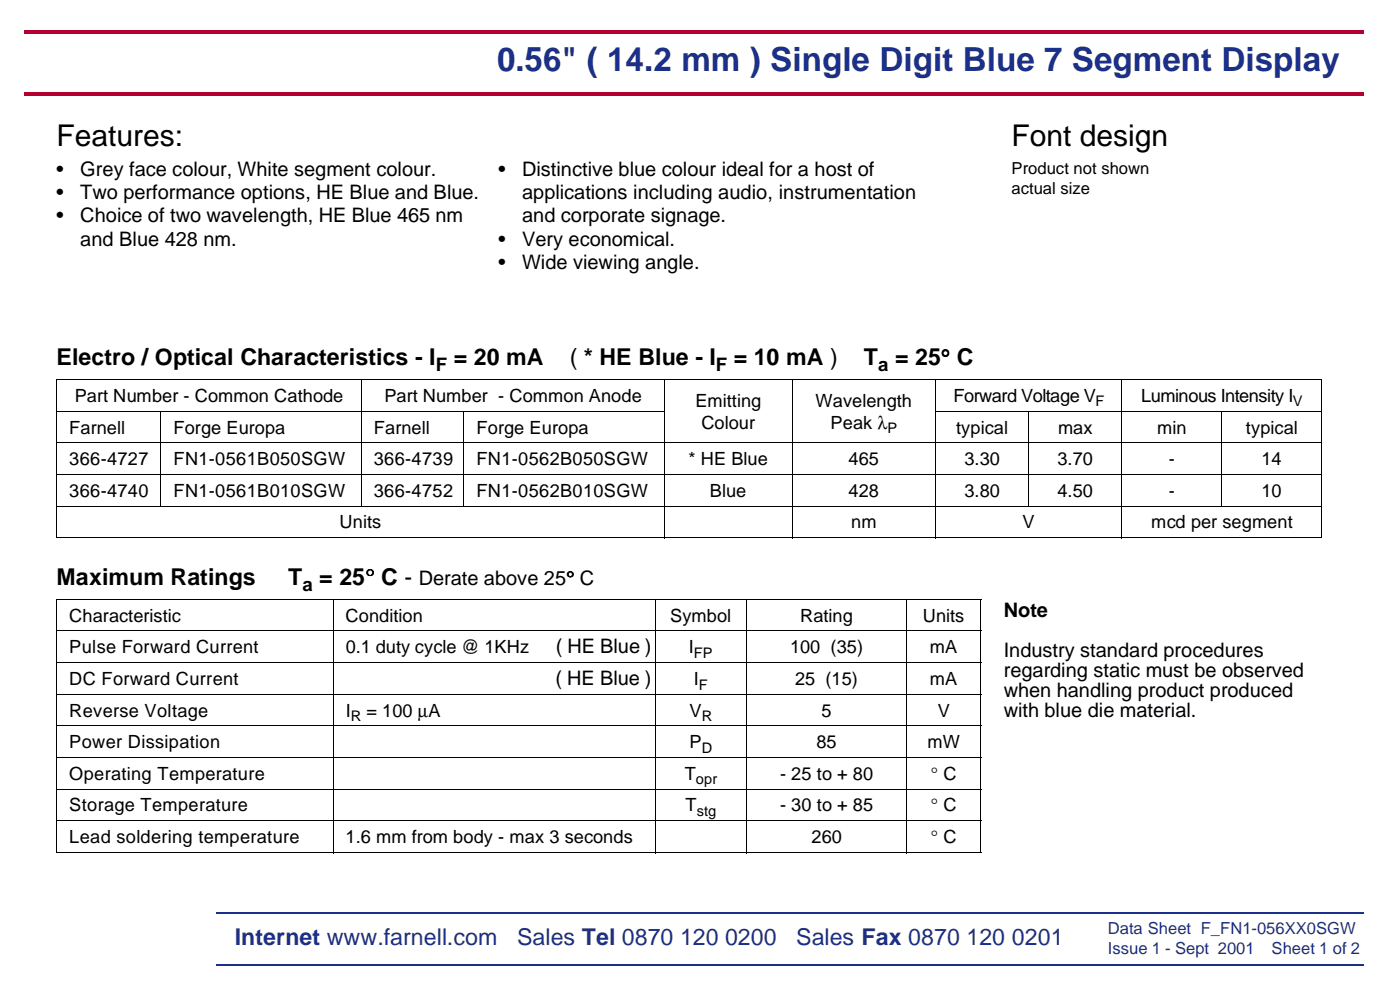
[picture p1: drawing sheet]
<svg xmlns="http://www.w3.org/2000/svg" width="297mm" height="210mm" viewBox="0 0 297 210" stroke-linecap="round" stroke-linejoin="round" font-family="sans-serif">
<defs><g id="words">
<text font-size="7" fill="#1b308b" x="105.3" y="14.9">0.56&quot; ( 14.2 mm ) Single Digit Blue 7 Segment Display</text>
<g font-size="6.3">
<text x="12" y="30.9">Features:</text>
<text x="214.4" y="30.9">Font design</text>
</g>
<g font-size="4.9">
<text x="12" y="77.3">Electro / Optical Characteristics - I</text>
<text x="96.2" y="77.3">= 20 mA</text>
<text x="120.7" y="77.3">( * HE Blue - I</text>
<text x="155.5" y="77.3">= 10 mA )</text>
<text x="183.1" y="77.3">T</text>
<text x="189.7" y="77.3">= 25° C</text>
<text x="12" y="123.9">Maximum Ratings</text>
<text x="61.1" y="123.9">T</text>
<text x="67.7" y="123.9">= 25° C -</text>
</g>
<g font-size="4.9" fill="#1b308b">
<text x="49.8" y="200.1">Internet www.farnell.com</text>
<text x="109.6" y="200.1">Sales Tel 0870 120 0200</text>
<text x="168.7" y="200.1">Sales Fax 0870 120 0201</text>
</g>
<g font-size="4.2">
<text x="12" y="37.3">•</text>
<text x="17" y="37.3">Grey face colour, White segment colour.</text>
<text x="105.7" y="37.3">•</text>
<text x="110.7" y="37.3">Distinctive blue colour ideal for a host of</text>
<text x="12" y="42.2">•</text>
<text x="12" y="47.1">•</text>
<text x="17" y="42.2">Two performance options, HE Blue and Blue.</text>
<text x="17" y="47.1">Choice of two wavelength, HE Blue 465 nm</text>
<text x="110.7" y="42.2">applications including audio, instrumentation</text>
<text x="110.7" y="47.1">and corporate signage.</text>
<text x="17" y="52.1">and Blue 428 nm.</text>
<text x="105.7" y="52.1">•</text>
<text x="110.7" y="52.1">Very economical.</text>
<text x="105.7" y="57">•</text>
<text x="110.7" y="57">Wide viewing angle.</text>
<text x="88.7" y="123.9">Derate above 25° C</text>
<text x="212.7" y="130.8">Note</text>
<text x="117.8" y="138.4">( HE Blue )</text>
<text x="212.7" y="139.2">Industry standard procedures</text>
<text x="212.7" y="143.5">regarding static must be observed</text>
<text x="117.7" y="145.1">( HE Blue )</text>
<text x="212.7" y="147.7">when handling product produced</text>
<text x="212.7" y="151.9">with blue die material.</text>
</g>
<g font-size="3.9">
<text x="92.4" y="78.6">F</text>
<text x="151.7" y="78.6">F</text>
<text x="186.1" y="78.6">a</text>
<text x="15.8" y="85.1">Part Number - Common Cathode</text>
<text x="81.4" y="85.1">Part Number - Common Anode</text>
<text x="147.4" y="86.1">Emitting</text>
<text x="172.8" y="86.1">Wavelength</text>
<text x="202.1" y="85.1">Forward Voltage V</text>
<text x="241.9" y="85.1">Luminous Intensity I</text>
<text x="14.7" y="91.8">Farnell</text>
<text x="36.8" y="91.8">Forge Europa</text>
<text x="79.2" y="91.8">Farnell</text>
<text x="101" y="91.8">Forge Europa</text>
<text x="148.6" y="90.8">Colour</text>
<text x="176" y="90.8">Peak λ</text>
<text x="202.7" y="91.8">typical</text>
<text x="224.2" y="91.8">max</text>
<text x="245.2" y="91.8">min</text>
<text x="264" y="91.8">typical</text>
<text x="14.7" y="98.5">366-4727</text>
<text x="36.8" y="98.5">FN1-0561B050SGW</text>
<text x="79.2" y="98.5">366-4739</text>
<text x="101" y="98.5">FN1-0562B050SGW</text>
<text x="145.9" y="98.5">* HE Blue</text>
<text x="179.8" y="98.5">465</text>
<text x="204.4" y="98.5">3.30</text>
<text x="224.1" y="98.5">3.70</text>
<text x="247.7" y="98.5">-</text>
<text x="267.3" y="98.5">14</text>
<text x="14.7" y="105.2">366-4740</text>
<text x="36.8" y="105.2">FN1-0561B010SGW</text>
<text x="79.2" y="105.2">366-4752</text>
<text x="101" y="105.2">FN1-0562B010SGW</text>
<text x="150.4" y="105.2">Blue</text>
<text x="179.8" y="105.2">428</text>
<text x="204.4" y="105.2">3.80</text>
<text x="224.1" y="105.2">4.50</text>
<text x="247.7" y="105.2">-</text>
<text x="267.3" y="105.2">10</text>
<text x="72" y="111.9">Units</text>
<text x="180.4" y="111.9">nm</text>
<text x="216.7" y="111.9">V</text>
<text x="244" y="111.9">mcd per segment</text>
<text x="64.1" y="125.1">a</text>
<text x="14.7" y="131.7">Characteristic</text>
<text x="73.3" y="131.7">Condition</text>
<text x="142" y="131.7">Symbol</text>
<text x="169.6" y="131.7">Rating</text>
<text x="195.6" y="131.7">Units</text>
<text x="14.7" y="138.4">Pulse Forward Current</text>
<text x="73.3" y="138.4">0.1 duty cycle @ 1KHz</text>
<text x="146" y="138.4">I</text>
<text x="167.4" y="138.4">100 (35)</text>
<text x="197" y="138.4">mA</text>
<text x="14.7" y="145.1">DC Forward Current</text>
<text x="147" y="145.1">I</text>
<text x="168.5" y="145.1">25 (15)</text>
<text x="197" y="145.1">mA</text>
<text x="14.7" y="151.8">Reverse Voltage</text>
<text x="73.3" y="151.8">I</text>
<text x="77.7" y="151.8">= 100 µA</text>
<text x="146.1" y="151.8">V</text>
<text x="174.1" y="151.8">5</text>
<text x="198.7" y="151.8">V</text>
<text x="14.7" y="158.5">Power Dissipation</text>
<text x="146.1" y="158.5">P</text>
<text x="173" y="158.5">85</text>
<text x="196.6" y="158.5">mW</text>
<text x="14.7" y="165.2">Operating Temperature</text>
<text x="145.1" y="165.2">T</text>
<text x="165.3" y="165.2">- 25 to + 80</text>
<text x="197.3" y="165.2">° C</text>
<text x="14.7" y="171.9">Storage Temperature</text>
<text x="145.3" y="171.9">T</text>
<text x="165.3" y="171.9">- 30 to + 85</text>
<text x="197.3" y="171.9">° C</text>
<text x="14.7" y="178.6">Lead soldering temperature</text>
<text x="73.3" y="178.6">1.6 mm from body - max 3 seconds</text>
<text x="172" y="178.6">260</text>
<text x="197.3" y="178.6">° C</text>
</g>
<g font-size="3.5">
<text x="214.4" y="36.8">Product not shown</text>
<text x="214.4" y="41">actual size</text>
</g>
<g font-size="3.5" fill="#1b308b">
<text x="234.8" y="197.9">Data Sheet F_FN1-056XX0SGW</text>
<text x="234.8" y="202.1">Issue 1 - Sept 2001</text>
<text x="269.5" y="202.1">Sheet 1 of 2</text>
</g>
<g font-size="3.1">
<text x="232.2" y="86.1">F</text>
<text x="274" y="86.1">V</text>
<text x="188.1" y="91.7">P</text>
<text x="147.1" y="139.3">FP</text>
<text x="148.1" y="146">F</text>
<text x="74.4" y="152.7">R</text>
<text x="148.7" y="152.7">R</text>
<text x="148.7" y="159.4">D</text>
<text x="147.5" y="166.2">opr</text>
<text x="147.7" y="172.8">stg</text>
</g>
</g></defs>
<g fill="#b4002f">
<path d="M5.2 6.5h283.8v.7h-283.8z"/>
<path d="M5.2 19.6h283.8v.7h-283.8z"/>
</g>
<path d="M7.5 8h50.4v10.9h-50.4z" fill="#fff"/>
<path d="M45.4 193.4h243.6M45.4 193.3v11M45.2 204.3h243.8" fill="none" stroke="#1b308b" stroke-width=".34"/>
<path d="M8.6 193h37.2v11.9h-37.2z" fill="#fff"/>
<g fill="none" stroke="#000" stroke-width=".21">
<path d="M11.9 80.4h268.3M11.9 87.1h129M11.9 93.8h268.3M12 80.5v33.3M34.1 87v20.3M76.5 80.3v27M98.3 87v20.3M140.8 80.3v33.7M167.9 80.3v33.7M198.2 87.1h82M198.3 80.3v33.7M218 87v20.3"/>
<path d="M237.7 80.3v33.7M258.9 87v20.3M280.1 80.5v33.3M11.9 100.5h268.3M11.9 107.2h268.3M11.9 113.9h268.3M11.9 127h196M11.9 133.6h196M12 127v53.5M70.6 126.9v53.8M138.9 126.9v53.8M158.2 126.9v53.8"/>
<path d="M192.2 126.9v53.8M207.9 127v53.5M11.9 140.4h196M11.9 147.1h196M11.9 153.8h196M11.9 160.5h196M11.9 167.2h196M11.9 173.9h196M11.9 180.6h196"/>
</g>
<path d="M258.2 26.7h26.5v40.1h-26.5z" fill="#fff"/>
<use href="#words"/>
</svg>
